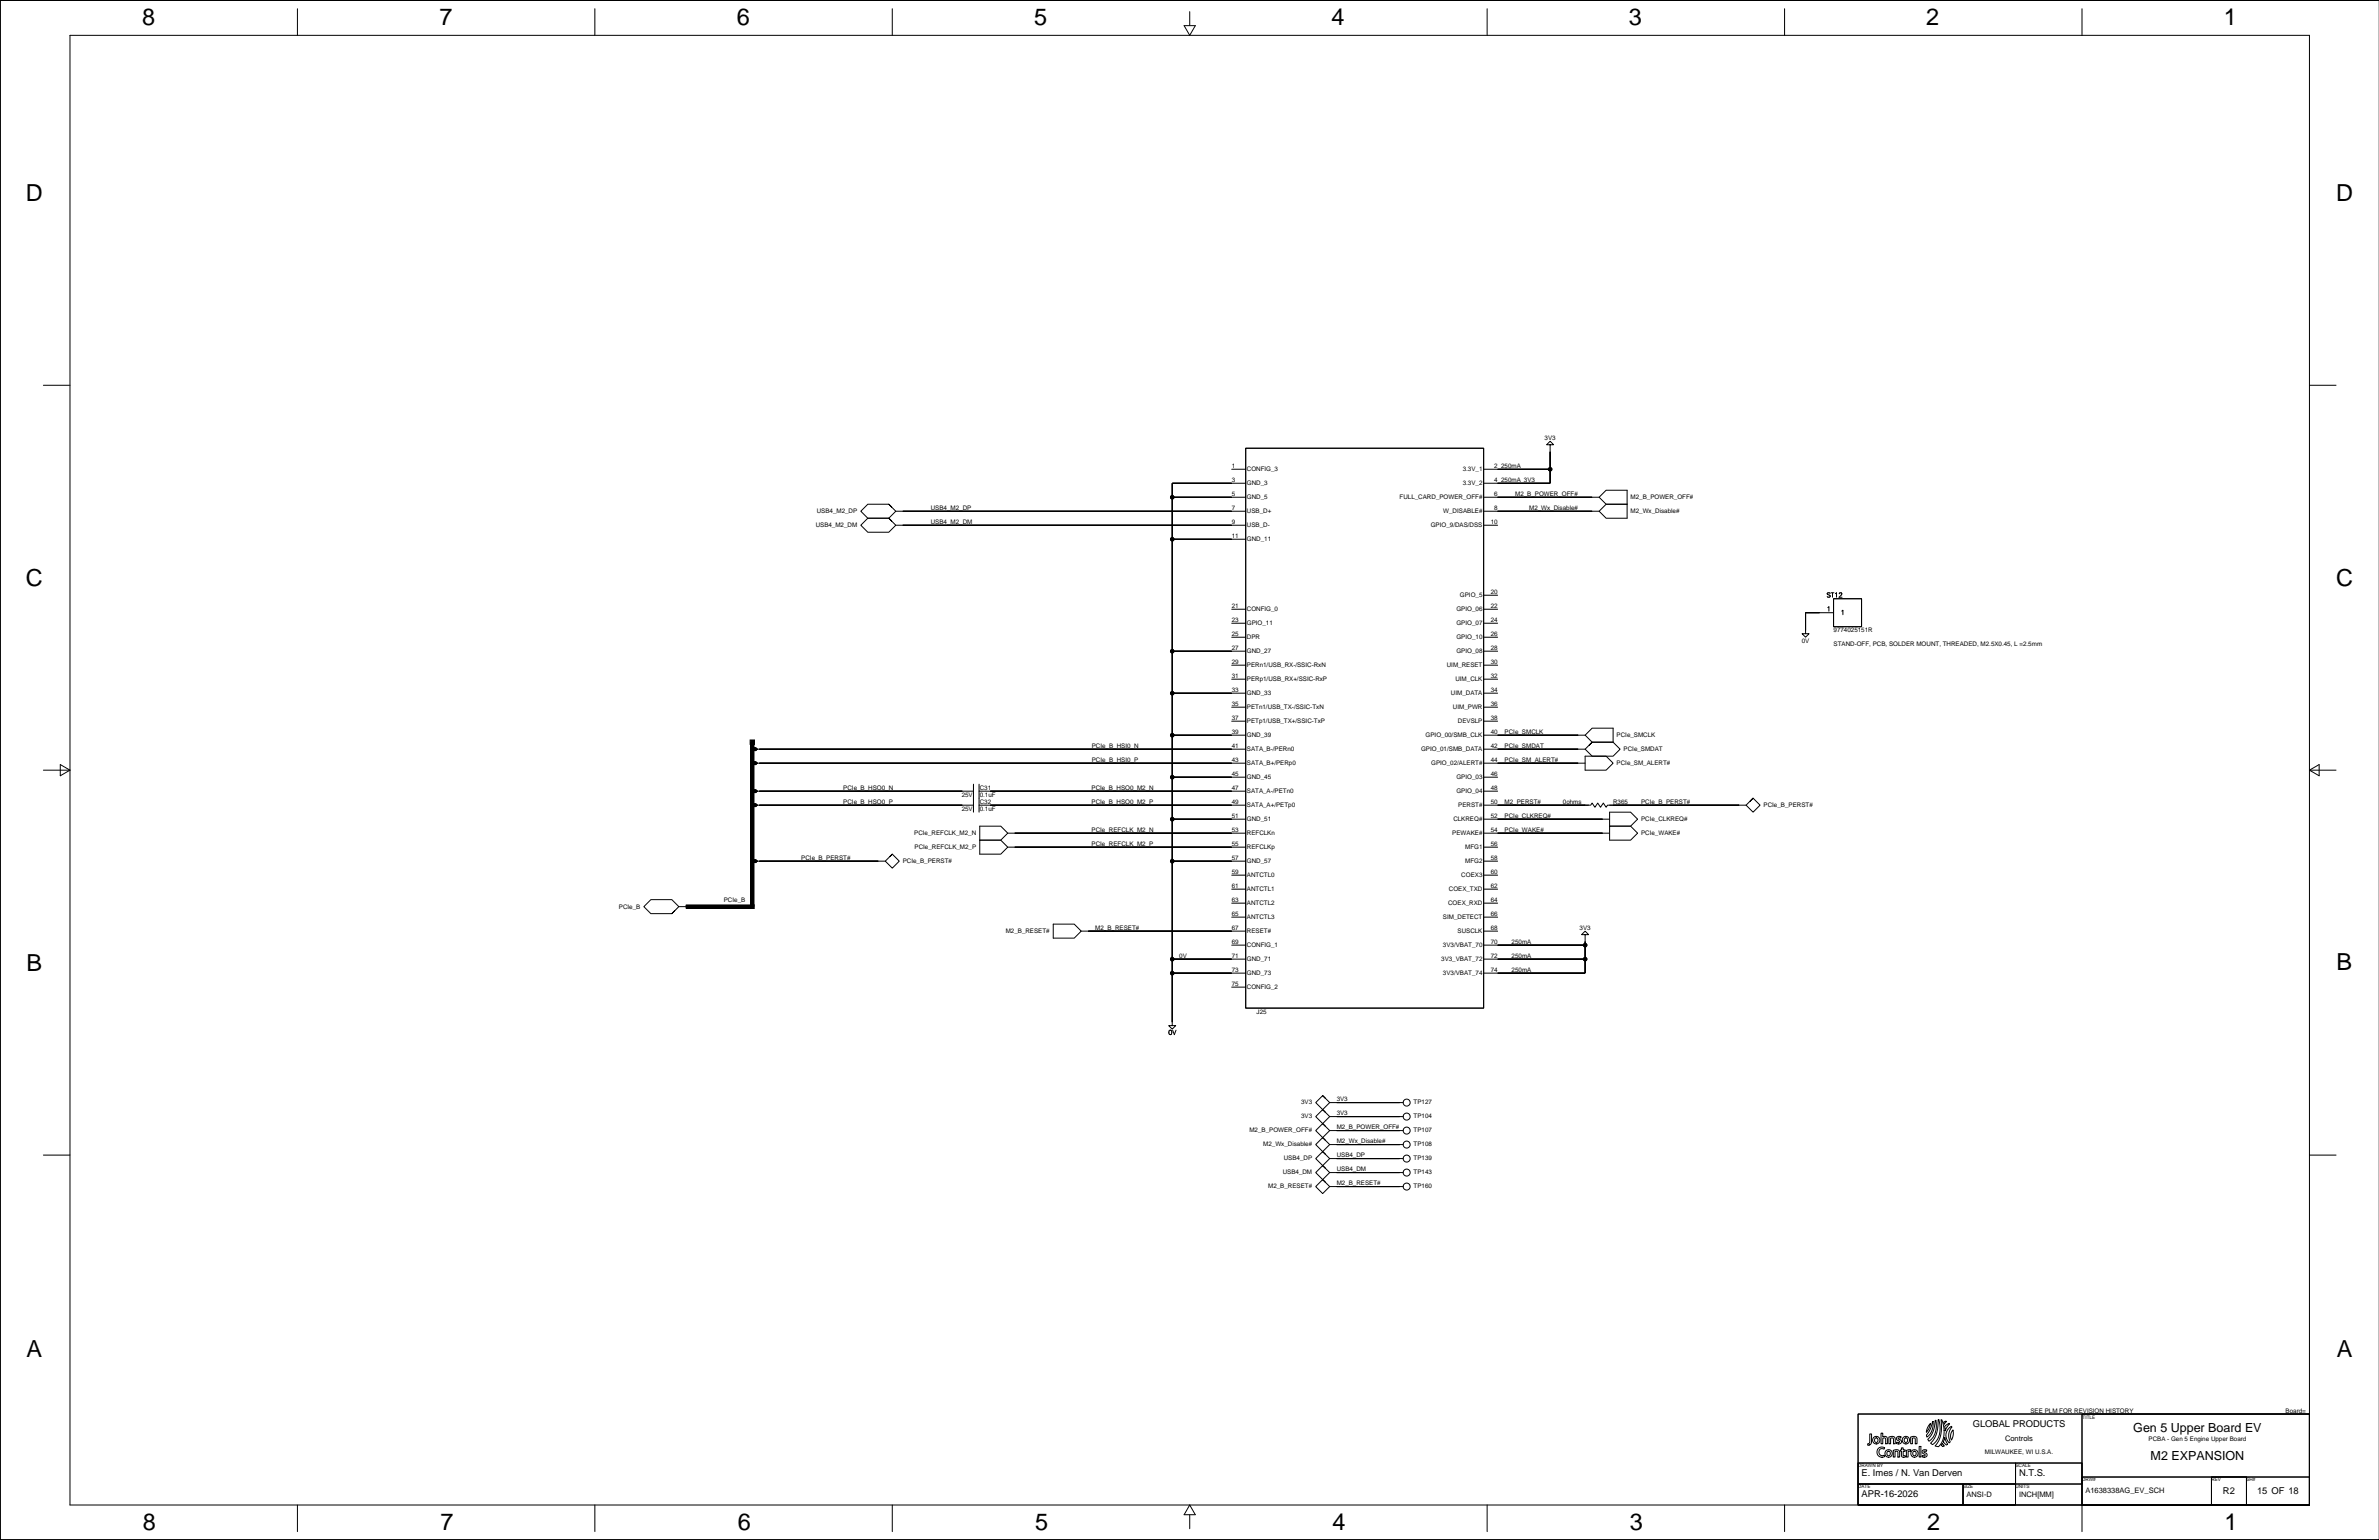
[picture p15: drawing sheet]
<svg xmlns="http://www.w3.org/2000/svg" width="863mm" height="559mm" viewBox="0 0 863 559" stroke-linecap="round" stroke-linejoin="round" font-family="sans-serif">
<defs><g id="words">
<g font-size="8.5">
<text x="51.5" y="9.1">8</text>
<text x="159.4" y="9.1">7</text>
<text x="267.3" y="9.1">6</text>
<text x="375.3" y="9.1">5</text>
<text x="483.2" y="9.1">4</text>
<text x="591.1" y="9.1">3</text>
<text x="699" y="9.1">2</text>
<text x="806.9" y="9.1">1</text>
<text x="9.4" y="73.1">D</text>
<text x="847.7" y="73">D</text>
<text x="9.4" y="212.7">C</text>
<text x="847.7" y="212.6">C</text>
<text x="9.7" y="352.2">B</text>
<text x="847.9" y="352.1">B</text>
<text x="9.7" y="492.3">A</text>
<text x="847.9" y="492.2">A</text>
<text x="51.9" y="555.3">8</text>
<text x="159.8" y="555.3">7</text>
<text x="267.7" y="555.3">6</text>
<text x="375.6" y="555.3">5</text>
<text x="483.5" y="555.3">4</text>
<text x="591.4" y="555.3">3</text>
<text x="699.3" y="555.3">2</text>
<text x="807.2" y="555.3">1</text>
</g>
<g font-size="4.5">
<text x="774.1" y="519.5">Gen 5 Upper Board EV</text>
<text x="780.4" y="529.7">M2 EXPANSION</text>
</g>
<g font-size="3.4">
<text x="715.8" y="517.9">GLOBAL PRODUCTS</text>
<text x="675.5" y="535.7">E. Imes / N. Van Derven</text>
<text x="732.6" y="535.7">N.T.S.</text>
<text x="675.5" y="543.3">APR-16-2026</text>
<text x="806.6" y="542">R2</text>
<text x="819" y="542">15 OF 18</text>
</g>
<g font-size="2.7">
<text x="727.6" y="522.8">Controls</text>
<text x="713.6" y="543.1">ANSI-D</text>
<text x="732.6" y="543.1">INCH[MM]</text>
<text x="756.7" y="541.8">A1638338AG_EV_SCH</text>
</g>
<g font-size="2.5">
<text x="662.8" y="221.2">1</text>
<text x="662.8" y="216.2">ST12</text>
<text x="667.9" y="222.5">1</text>
<text x="423.9" y="374.9">0V</text>
</g>
<g font-size="2.3">
<text x="560.5" y="159.6">3V3</text>
<text x="446.9" y="169.7">1</text>
<text x="452.4" y="170.9">CONFIG_3</text>
<text x="530.8" y="170.9">3.3V_1</text>
<text x="542.2" y="169.7">2</text>
<text x="544.7" y="169.7">250mA</text>
<text x="446.9" y="179.9">5</text>
<text x="446.9" y="174.8">3</text>
<text x="452.4" y="176">GND_3</text>
<text x="530.8" y="176">3.3V_2</text>
<text x="542.2" y="179.9">6</text>
<text x="542.2" y="174.8">4</text>
<text x="544.7" y="174.8">250mA 3V3</text>
<text x="549.8" y="179.9">M2_B_POWER_OFF#</text>
<text x="337.7" y="185">USB4_M2_DP</text>
<text x="446.9" y="185">7</text>
<text x="452.4" y="181.1">GND_5</text>
<text x="507.9" y="181.1">FULL_CARD_POWER_OFF#</text>
<text x="542.2" y="185">8</text>
<text x="554.9" y="185">M2_Wx_Disable#</text>
<text x="591.7" y="181.1">M2_B_POWER_OFF#</text>
<text x="296" y="191.3">USB4_M2_DM</text>
<text x="296.4" y="186.2">USB4_M2_DP</text>
<text x="337.7" y="190.1">USB4_M2_DM</text>
<text x="446.9" y="190.1">9</text>
<text x="452.4" y="186.2">USB_D+</text>
<text x="452.4" y="191.3">USB_D-</text>
<text x="519.2" y="191.3">GPIO_9/DAS/DSS</text>
<text x="523.7" y="186.2">W_DISABLE#</text>
<text x="540.9" y="190.1">10</text>
<text x="591.7" y="186.2">M2_Wx_Disable#</text>
<text x="446.9" y="195.1">11</text>
<text x="452.4" y="196.3">GND_11</text>
<text x="540.9" y="215.5">20</text>
<text x="446.9" y="220.5">21</text>
<text x="452.4" y="221.7">CONFIG_0</text>
<text x="528.5" y="221.7">GPIO_06</text>
<text x="529.8" y="216.7">GPIO_5</text>
<text x="540.9" y="220.5">22</text>
<text x="446.9" y="225.6">23</text>
<text x="452.4" y="226.8">GPIO_11</text>
<text x="528.5" y="226.8">GPIO_07</text>
<text x="540.9" y="225.6">24</text>
<text x="446.9" y="230.7">25</text>
<text x="452.4" y="231.9">DPR</text>
<text x="528.5" y="231.9">GPIO_10</text>
<text x="540.9" y="230.7">26</text>
<text x="653.8" y="233.2">0V</text>
<text x="665.3" y="229.4">9774025151R</text>
<text x="446.9" y="235.8">27</text>
<text x="452.4" y="237">GND_27</text>
<text x="528.5" y="237">GPIO_08</text>
<text x="540.9" y="235.8">28</text>
<text x="665.3" y="234.4">STAND-OFF, PCB, SOLDER MOUNT, THREADED, M2.5X0.45, L =2.5mm</text>
<text x="446.9" y="245.9">31</text>
<text x="446.9" y="240.9">29</text>
<text x="452.4" y="242">PERn1/USB_RX-/SSIC-RxN</text>
<text x="525" y="242">UIM_RESET</text>
<text x="540.9" y="245.9">32</text>
<text x="540.9" y="240.9">30</text>
<text x="446.9" y="251">33</text>
<text x="452.4" y="247.1">PERp1/USB_RX+/SSIC-RxP</text>
<text x="528.1" y="247.1">UIM_CLK</text>
<text x="540.9" y="251">34</text>
<text x="446.9" y="256.1">35</text>
<text x="452.4" y="252.2">GND_33</text>
<text x="452.4" y="257.3">PETn1/USB_TX-/SSIC-TxN</text>
<text x="526.5" y="252.2">UIM_DATA</text>
<text x="527.2" y="257.3">UIM_PWR</text>
<text x="540.9" y="256.1">36</text>
<text x="446.9" y="261.2">37</text>
<text x="452.4" y="262.4">PETp1/USB_TX+/SSIC-TxP</text>
<text x="529" y="262.4">DEVSLP</text>
<text x="540.9" y="261.2">38</text>
<text x="446.9" y="266.2">39</text>
<text x="452.4" y="267.4">GND_39</text>
<text x="517.3" y="267.4">GPIO_00/SMB_CLK</text>
<text x="540.9" y="266.2">40</text>
<text x="546" y="266.2">PCIe_SMCLK</text>
<text x="586.6" y="267.4">PCIe_SMCLK</text>
<text x="396.1" y="271.3">PCIe_B_HSI0_N</text>
<text x="446.9" y="271.3">41</text>
<text x="452.4" y="272.5">SATA_B-/PERn0</text>
<text x="515.7" y="272.5">GPIO_01/SMB_DATA</text>
<text x="540.9" y="271.3">42</text>
<text x="546" y="271.3">PCIe_SMDAT</text>
<text x="589.1" y="272.5">PCIe_SMDAT</text>
<text x="396.1" y="276.4">PCIe_B_HSI0_P</text>
<text x="446.9" y="281.5">45</text>
<text x="446.9" y="276.4">43</text>
<text x="452.4" y="277.6">SATA_B+/PERp0</text>
<text x="519.3" y="277.6">GPIO_02/ALERT#</text>
<text x="540.9" y="281.5">46</text>
<text x="540.9" y="276.4">44</text>
<text x="546" y="276.4">PCIe_SM_ALERT#</text>
<text x="586.6" y="277.6">PCIe_SM_ALERT#</text>
<text x="306" y="286.6">PCIe_B_HSO0_N</text>
<text x="355.5" y="286.5">C31</text>
<text x="396.1" y="286.6">PCIe_B_HSO0_M2_N</text>
<text x="446.9" y="286.6">47</text>
<text x="452.4" y="282.7">GND_45</text>
<text x="452.4" y="287.8">SATA_A-/PETn0</text>
<text x="528.5" y="282.7">GPIO_03</text>
<text x="528.5" y="287.8">GPIO_04</text>
<text x="540.9" y="286.6">48</text>
<text x="306" y="291.6">PCIe_B_HSO0_P</text>
<text x="349" y="289">25V</text>
<text x="355.5" y="289">0.1uF</text>
<text x="355.5" y="291.6">C32</text>
<text x="396.1" y="291.6">PCIe_B_HSO0_M2_P</text>
<text x="446.9" y="291.6">49</text>
<text x="452.4" y="292.8">SATA_A+/PETp0</text>
<text x="529.1" y="292.8">PERST#</text>
<text x="540.9" y="291.6">50</text>
<text x="546" y="291.6">M2_PERST#</text>
<text x="567.1" y="291.6">0ohms</text>
<text x="585.3" y="291.6">R365</text>
<text x="595.5" y="291.6">PCIe_B_PERST#</text>
<text x="639.9" y="292.8">PCIe_B_PERST#</text>
<text x="349" y="294.1">25V</text>
<text x="355.5" y="294.1">0.1uF</text>
<text x="446.9" y="296.7">51</text>
<text x="452.4" y="297.9">GND_51</text>
<text x="527.4" y="297.9">CLKREQ#</text>
<text x="540.9" y="296.7">52</text>
<text x="546" y="296.7">PCIe_CLKREQ#</text>
<text x="595.5" y="297.9">PCIe_CLKREQ#</text>
<text x="331.7" y="303">PCIe_REFCLK_M2_N</text>
<text x="396.1" y="301.8">PCIe_REFCLK_M2_N</text>
<text x="446.9" y="301.8">53</text>
<text x="452.4" y="303">REFCLKn</text>
<text x="527" y="303">PEWAKE#</text>
<text x="540.9" y="301.8">54</text>
<text x="546" y="301.8">PCIe_WAKE#</text>
<text x="595.5" y="303">PCIe_WAKE#</text>
<text x="290.8" y="311.9">PCIe_B_PERST#</text>
<text x="331.8" y="308.1">PCIe_REFCLK_M2_P</text>
<text x="396.1" y="306.9">PCIe_REFCLK_M2_P</text>
<text x="446.9" y="312">57</text>
<text x="446.9" y="306.9">55</text>
<text x="452.4" y="308.1">REFCLKp</text>
<text x="531.6" y="308.1">MFG1</text>
<text x="540.9" y="312">58</text>
<text x="540.9" y="306.9">56</text>
<text x="327.6" y="313.2">PCIe_B_PERST#</text>
<text x="446.9" y="317">59</text>
<text x="452.4" y="313.2">GND_57</text>
<text x="531.6" y="313.2">MFG2</text>
<text x="540.9" y="317">60</text>
<text x="446.9" y="322.1">61</text>
<text x="452.4" y="323.3">ANTCTL1</text>
<text x="452.4" y="318.2">ANTCTL0</text>
<text x="525.7" y="323.3">COEX_TXD</text>
<text x="530.3" y="318.2">COEX3</text>
<text x="540.9" y="322.1">62</text>
<text x="224.6" y="329.7">PCIe_B</text>
<text x="262.6" y="327.2">PCIe_B</text>
<text x="446.9" y="327.2">63</text>
<text x="452.4" y="328.4">ANTCTL2</text>
<text x="525.5" y="328.4">COEX_RXD</text>
<text x="540.9" y="327.2">64</text>
<text x="446.9" y="332.3">65</text>
<text x="452.4" y="333.5">ANTCTL3</text>
<text x="523.6" y="333.5">SIM_DETECT</text>
<text x="540.9" y="332.3">66</text>
<text x="364.9" y="338.5">M2_B_RESET#</text>
<text x="397.4" y="337.4">M2_B_RESET#</text>
<text x="446.9" y="337.4">67</text>
<text x="452.4" y="338.5">RESET#</text>
<text x="528.9" y="338.5">SUSCLK</text>
<text x="540.9" y="337.4">68</text>
<text x="573.2" y="337.4">3V3</text>
<text x="427.9" y="347.5">0V</text>
<text x="446.9" y="347.5">71</text>
<text x="446.9" y="342.4">69</text>
<text x="452.4" y="343.6">CONFIG_1</text>
<text x="523.6" y="343.6">3V3/VBAT_70</text>
<text x="540.9" y="347.5">72</text>
<text x="540.9" y="342.4">70</text>
<text x="548.5" y="342.4">250mA</text>
<text x="548.5" y="347.5">250mA</text>
<text x="446.9" y="352.6">73</text>
<text x="452.4" y="348.7">GND_71</text>
<text x="452.4" y="353.8">GND_73</text>
<text x="523" y="348.7">3V3_VBAT_72</text>
<text x="523.6" y="353.8">3V3/VBAT_74</text>
<text x="540.9" y="352.6">74</text>
<text x="548.5" y="352.6">250mA</text>
<text x="446.9" y="357.7">75</text>
<text x="452.4" y="358.9">CONFIG_2</text>
<text x="456" y="367.8">J25</text>
<text x="472.1" y="400.8">3V3</text>
<text x="485" y="399.6">3V3</text>
<text x="513" y="400.8">TP127</text>
<text x="472.1" y="405.8">3V3</text>
<text x="485" y="404.6">3V3</text>
<text x="513" y="405.8">TP104</text>
<text x="453.4" y="410.9">M2_B_POWER_OFF#</text>
<text x="485" y="409.7">M2_B_POWER_OFF#</text>
<text x="513" y="410.9">TP107</text>
<text x="458.4" y="416">M2_Wx_Disable#</text>
<text x="485" y="414.8">M2_Wx_Disable#</text>
<text x="485" y="419.9">USB4_DP</text>
<text x="513" y="416">TP108</text>
<text x="465.8" y="421.1">USB4_DP</text>
<text x="485" y="425">USB4_DM</text>
<text x="513" y="421.1">TP139</text>
<text x="460.2" y="431.2">M2_B_RESET#</text>
<text x="465.4" y="426.2">USB4_DM</text>
<text x="485" y="430">M2_B_RESET#</text>
<text x="513" y="426.2">TP143</text>
<text x="513" y="431.2">TP160</text>
<text x="736.8" y="512.6">SEE PLM FOR REVISION HISTORY</text>
<text x="829.4" y="512.6">Board=</text>
<text x="720.2" y="527.7">MILWAUKEE, WI U.S.A.</text>
<text x="779.6" y="522.7">PCBA - Gen 5 Engine Upper Board</text>
</g>
<g font-size="1.7">
<text x="755.7" y="514.9">TITLE</text>
<text x="674.2" y="532.4">DRAWN BY</text>
<text x="731.4" y="532.4">SCALE</text>
<text x="755.5" y="537.5">DRW#</text>
<text x="802.5" y="537.5">REV</text>
<text x="815.2" y="537.5">SH#</text>
<text x="674.2" y="540">DATE</text>
<text x="712.3" y="540">SIZE</text>
<text x="731.4" y="540">UNITS</text>
</g>
</g></defs>
<g fill="none" stroke="#000" stroke-width=".36">
<path d="M0 .1h863.3h-863.3v558.7zM25.4 12.8h812.6v533.3h-812.6zM107.9 3.2v9.6M215.9 3.2v9.6M323.8 3.2v9.6M429.7 9.3h4l-2 3.5zM431.7 4.2v5M539.6 3.2v9.6M647.6 3.2v9.6M755.5 3.2v9.6M15.7 139.8h9.7M838 139.8h9.7"/>
<path d="M446.9 170.3h5.1M452 162.7h86.4v203.1h-86.4zM452 175.3h-26.6v196.9h-1.3l1.3 1.2 1.2-1.2h-1.2M538.4 170.3h24.1M562.5 163.9h.1M562.5 161.4h1.3l-1.3-1.3-1.3 1.3h1.3v13.9h-24.1M322.5 183l1 1-1-1h-7.6l-2.6 2.5 2.6 2.5h7.6l2.5-2.5-1.5-1.5M322.5 188l1 1.1-1-1.1h-7.6l-2.6 2.6 2.6 2.5h7.6l2.5-2.5-1.5-1.5M325 185.5h127M325 190.6h127M327.6 185.5h.1M327.6 190.6h.1"/>
<path d="M425.4 195.7h26.6M425.4 180.4h26.6M538.4 180.4h41.9M538.4 185.5h41.9M538.4 190.6h5M577.7 180.4h.1M577.7 185.5h.1M580.3 180.4l2.5-2.5h7.6v10.1h-7.6l-2.5-2.5 2.5-2.5h7.6h-7.6zM538.4 216h5M665.3 217.2h10.2v10.2h-10.2zM425.4 236.3h26.6M446.9 226.1h5.1"/>
<path d="M446.9 231.2h5.1M446.9 221.1h5.1M538.4 236.3h5M538.4 226.1h5M538.4 231.2h5M538.4 221.1h5M655.2 228.7h.1M665.3 222.3h-10.1v7.6h-1.3l1.3 1.3 1.2-1.3h-1.2M425.4 251.5h26.6M446.9 241.4h5.1M446.9 246.5h5.1M446.9 256.6h5.1"/>
<path d="M538.4 251.5h5M538.4 241.4h5M538.4 246.5h5M538.4 256.6h5M15.7 279.5h9.7M21.9 277.4l3.5 2.1-3.5 2zM273 271.8l.5-.5h.8l.5 .5-.5 .6h-.8zM273.5 276.4h.8l.5 .5-.5 .5h-.8l-.5-.5zM274.8 276.9h177.2M274.8 271.8h177.2M275.5 271.8h.1M275.5 276.9h.1"/>
<path d="M425.4 266.8h26.6M446.9 261.7h5.1M538.4 266.8h36.8M538.4 276.9h36.8M538.4 271.8h36.8M538.4 261.7h5M572.6 271.8h.1M572.6 276.9h.1M572.6 266.8h.1M575.2 274.4h7.6l2.5 2.5-2.5 2.6h-7.6zM577.7 269.3l-1 1 1-1h7.6l2.6 2.5-2.6 2.6h-7.6l-2.5-2.6 1.5-1.5M577.7 264.2h7.6v5.1h-7.6l-2.5-2.5z"/>
<path d="M838 279.5h9.7M838 279.5l3.5-2.1v4.1zM273 287.1l.5-.5h.8l.5 .5-.5 .5h-.8zM273 292.2l.5-.5h.8l.5 .5-.5 .5h-.8zM274.8 292.2h78.4M274.8 287.1h78.4M275.5 287.1h.1M275.5 292.2h.1M353.2 284.5v10.2M355.3 292.2h96.7M355.3 287.1h96.7M355.3 284.5v10.2"/>
<path d="M355.5 299.8h7.6l2.6 2.5-2.6 2.6h-7.6h7.6l2.6 2.5-2.6 2.5h-7.6zM425.4 282h26.6M425.4 297.2h26.6M538.4 282h5M538.4 297.2h45.7M538.4 292.2h38M538.4 287.1h5M575.2 292.2h2l.5-.8 1 1.5 1-1.5 1.1 1.5 1-1.5 1 1.5 .5-.7h2M581.5 297.2h.1M584.1 294.7h7.6l2.5 2.5-2.5 2.6h-7.6h7.6l2.5 2.5-2.5 2.6h-7.6zM584.1 292.2h49.5M636.1 289.6l-1 1 1-1 2.6 2.6-2.6 2.5-2.5-2.5 1.5-1.6"/>
<path d="M273.5 312h.8l.5 .5-.5 .5h-.8l-.5-.5zM274.8 312.5h46.4M275.5 312.5h.1M323.8 309.9l-1 1.1 1-1.1 2.5 2.6-2.5 2.5-2.6-2.5 1.6-1.5M365.7 302.3h86.3M365.7 307.4h86.3M368.2 307.4h.1M368.2 302.3h.1M425.4 312.5h26.6M446.9 317.6h5.1M538.4 312.5h5M538.4 302.3h45.7"/>
<path d="M538.4 307.4h5M538.4 317.6h5M581.5 302.3h.1M244.8 330.5l1.5-1.5-2.5-2.6h-7.6l-2.6 2.6 2.6 2.5h7.6l1-1-1 1M246.3 329h2.6M248.9 329h.1M382.2 335.3h7.6l2.5 2.6-2.5 2.5h-7.6zM392.3 337.9h59.7M394.9 337.9h.1M446.9 322.6h5.1M446.9 327.7h5.1M446.9 332.8h5.1"/>
<path d="M538.4 337.9h5M538.4 322.6h5M538.4 327.7h5M538.4 332.8h5M575.2 339.1h1.2l-1.2-1.2-1.3 1.2h1.3v14h-36.8M425.4 348h26.6M425.4 353.1h26.6M446.9 342.9h5.1M446.9 358.2h5.1M538.4 348h36.8M538.4 342.9h36.8M575.2 341.7h.1"/>
<path d="M425.4 370.9h.1M480 397.5l1 1.1-1-1.1-2.6 2.6 2.6 2.5 2.5-2.5-1.5-1.5M15.7 419.1h9.7M480 402.6l1 1-1-1-2.6 2.6 2.6 2.5 2.5-2.5-1.5-1.6M480 407.7l1 1-1-1-2.6 2.5 2.6 2.6 2.5-2.6-1.5-1.5M480 412.8l1 1-1-1-2.6 2.5 2.6 2.6 2.5-2.6-1.5-1.5M480 417.9l1 1-1-1-2.6 2.5 2.6 2.5 2.5-2.5-1.5-1.5M482.5 405.2h26.7M482.5 410.2h26.7M482.5 415.3h26.7M482.5 400.1h26.7M838 419.1h9.7"/>
<path d="M480 422.9l1 1.1-1-1.1-2.6 2.6 2.6 2.5 2.5-2.5-1.5-1.5M480 428l1 1-1-1-2.6 2.6 2.6 2.5 2.5-2.5-1.5-1.6M482.5 420.4h26.7M482.5 425.5h26.7M482.5 430.6h26.7M674.2 513.1h163.8v33h-163.8zM700.3 516.7l.2-.2-.5 1.8-1 1.4 .5-1.7zM701.2 515.9l.2-.1a6.1 6.1 0 0 1-2.2 5.7l-.2-.8a9.6 9.6 0 0 0 2.2-4.8zM702.2 515.4h.2a7.2 7.2 0 0 1-2.5 7.6l-.4-.7a9.5 9.5 0 0 0 2.7-6.9zM703.2 515.2h.3a7.8 7.8 0 0 1-2.3 9l-.7-.6a10.6 10.6 0 0 0 2.7-8.4zM704.3 515.2h.3a9.4 9.4 0 0 1-1.1 9.6l-1.3-.1a11.1 11.1 0 0 0 2.1-9.5zM705.3 516l.7-.3 .3 .1-.8 .9z"/>
<path d="M705.7 517.5l1.5-1 .3 .2-1 1.1-.6 1.4zM707.3 518.1l.8-.6 .1 .3a4.9 4.9 0 0 0-.5 5.4l-.4 .3a3.6 3.6 0 0 1 0-5.4zM708.6 519l.1-.1a4.9 4.9 0 0 1-.6 3.6 3.1 3.1 0 0 1 .5-3.5zM755.5 513.1h82.5v33h-82.5zM674.2 538.5h38.1v7.6h-38.1zM674.2 530.9h57.2v7.6h-57.2zM678.5 520.3h.6v2.6a1.38 1.38 0 0 1-1.3 1.6l-.1-.6 .6-.2 .1-.4zM680.4 521.9a.71 .71 0 0 1 1 .7 .71 .71 0 0 1-1.1 .5zM681.6 525.6a1.98 1.98 0 0 1 2.3-.3l-.2 .5a1.26 1.26 0 0 0-1.9 1.2 1.26 1.26 0 0 0 1.9 1l.2 .5a1.89 1.89 0 0 1-2.5-.4 1.89 1.89 0 0 1 .2-2.5zM682.6 520h.6v1.4a1.06 1.06 0 0 1 1.7 .7v1.8h-.7v-1.7a.6 .6 0 0 0-.4-.5 .6 .6 0 0 0-.6 .2v2h-.6zM684.9 526.7a.71 .71 0 0 1 1 .7 .71 .71 0 0 1-1.1 .6zM685.4 521.5a1.51 1.51 0 0 1 2.3 .6v1.8h-.6v-1.7l-.5-.4-.6 .1v2h-.6z"/>
<path d="M687 526.3a1.51 1.51 0 0 1 2.3 .7v1.7h-.6v-1.7l-.5-.4-.6 .1v2h-.6zM688.2 521.6l.8-.4 .9 .2-.2 .4h-.9a.59 .59 0 0 0 .8 .7 .9 .9 0 0 1 .2 1.2 .9 .9 0 0 1-1.3 .2l-.4-.1 .1-.5h1a.6 .6 0 0 0-.7-.7l-.3-.4zM690 525.4h.6v.7h.7v.5h-.7v1.5h.7l.2 .6-.9 .1-.6-.4v-1.8h-.3zM691.2 521.9a.71 .71 0 0 1 1 .7 .71 .71 0 0 1-1.1 .5zM691.7 526.3l1.7-.2-.2 .5h-.8v2.1h-.6zM693.3 521.5a1.51 1.51 0 0 1 2.3 .6v1.8h-.6v-1.7l-.5-.4-.6 .1v2h-.6zM694.3 526.7a.71 .71 0 0 1 1 .7 .71 .71 0 0 1-1.1 .6zM696.4 524.9h.6v3.8h-.6zM697.5 526.4l.8-.4 .9 .2-.2 .5h-.9a.59 .59 0 0 0 .8 .6 .9 .9 0 0 1 .2 1.3 .9 .9 0 0 1-1.3 .1l-.4-.1 .2-.5h1a.6 .6 0 0 0-.8-.7l-.3-.3zM704.8 523.8l.7 .9-.6 .2-.5-.5zM705.7 521.6l1.1 2.4-.5 .3-1.1-1.1zM712.3 538.5h19.1v7.6h-19.1z"/>
<path d="M731.4 530.9h24.1v7.6h-24.1zM755.5 535.9h82.5v10.2h-82.5zM802.5 535.9h12.7v10.2h-12.7zM0 558.8h863.3M107.9 546.1v9.7M215.9 546.1v9.7M323.8 546.1v9.7M431.7 546.1l2 3.5h-4zM431.7 549.7v5M539.6 546.1v9.7M647.6 546.1v9.7M755.5 546.1v9.7"/>
<circle cx="562.5" cy="170.3" r=".63"/>
<circle cx="425.4" cy="195.7" r=".63"/>
<circle cx="425.4" cy="180.4" r=".63"/>
<circle cx="425.4" cy="236.3" r=".63"/>
<circle cx="425.4" cy="251.5" r=".63"/>
<circle cx="425.4" cy="266.8" r=".63"/>
<circle cx="425.4" cy="282" r=".63"/>
<circle cx="425.4" cy="297.2" r=".63"/>
<circle cx="425.4" cy="312.5" r=".63"/>
<circle cx="425.4" cy="353.1" r=".63"/>
<circle cx="425.4" cy="348" r=".63"/>
<circle cx="575.2" cy="342.9" r=".63"/>
<circle cx="575.2" cy="348" r=".63"/>
<circle cx="510.4" cy="415.3" r="1.27"/>
<circle cx="510.4" cy="400.1" r="1.27"/>
<circle cx="510.4" cy="410.2" r="1.27"/>
<circle cx="510.4" cy="405.2" r="1.27"/>
<circle cx="510.4" cy="420.4" r="1.27"/>
<circle cx="510.4" cy="425.5" r="1.27"/>
<circle cx="510.4" cy="430.6" r="1.27"/>
<circle cx="680.8" cy="522.6" r="1.35"/>
<circle cx="685.3" cy="527.4" r="1.35"/>
<circle cx="691.6" cy="522.6" r="1.35"/>
<circle cx="694.7" cy="527.4" r="1.35"/>
</g>
<g fill="#000" stroke="#000" stroke-width=".36">
<path d="M425.4 175.3v5.1z" fill-rule="evenodd"/>
<path d="M425.4 175.3h21.5z" fill-rule="evenodd"/>
<path d="M543.4 175.3h19.1z" fill-rule="evenodd"/>
<path d="M562.5 170.3v5z" fill-rule="evenodd"/>
<path d="M543.4 170.3h19.1z" fill-rule="evenodd"/>
<path d="M562.5 163.9v6.4z" fill-rule="evenodd"/>
<path d="M425.4 180.4v15.3z" fill-rule="evenodd"/>
<path d="M425.4 195.7v40.6z" fill-rule="evenodd"/>
<path d="M425.4 195.7h21.5z" fill-rule="evenodd"/>
<path d="M425.4 180.4h21.5z" fill-rule="evenodd"/>
<path d="M327.6 185.5h119.3z" fill-rule="evenodd"/>
<path d="M327.6 190.6h119.3z" fill-rule="evenodd"/>
<path d="M543.4 180.4h34.3z" fill-rule="evenodd"/>
<path d="M543.4 185.5h34.3z" fill-rule="evenodd"/>
<path d="M425.4 236.3v15.2z" fill-rule="evenodd"/>
<path d="M425.4 236.3h21.5z" fill-rule="evenodd"/>
<path d="M655.2 222.3v6.4z" fill-rule="evenodd"/>
<path d="M655.2 222.3h5z" fill-rule="evenodd"/>
<path d="M425.4 251.5v15.3z" fill-rule="evenodd"/>
<path d="M425.4 251.5h21.5z" fill-rule="evenodd"/>
<path d="M272.2 268.5h1.6v1.6h-1.6z" fill-rule="evenodd"/>
<path d="M273 271.8l.5-.5h.8l.5 .5-.5 .6h-.8z" fill-rule="evenodd"/>
<path d="M273.5 276.4h.8l.5 .5-.5 .5h-.8l-.5-.5z" fill-rule="evenodd"/>
<path d="M425.4 266.8v15.2z" fill-rule="evenodd"/>
<path d="M425.4 266.8h21.5z" fill-rule="evenodd"/>
<path d="M275.5 271.8h171.4z" fill-rule="evenodd"/>
<path d="M275.5 276.9h171.4z" fill-rule="evenodd"/>
<path d="M543.4 276.9h29.2z" fill-rule="evenodd"/>
<path d="M543.4 266.8h29.2z" fill-rule="evenodd"/>
<path d="M543.4 271.8h29.2z" fill-rule="evenodd"/>
<path d="M273 287.1l.5-.5h.8l.5 .5-.5 .5h-.8z" fill-rule="evenodd"/>
<path d="M273 292.2l.5-.5h.8l.5 .5-.5 .5h-.8z" fill-rule="evenodd"/>
<path d="M275.5 287.1h73.7z" fill-rule="evenodd"/>
<path d="M275.5 292.2h73.7z" fill-rule="evenodd"/>
<path d="M425.4 297.2v15.3z" fill-rule="evenodd"/>
<path d="M425.4 282v15.2z" fill-rule="evenodd"/>
<path d="M425.4 282h21.5z" fill-rule="evenodd"/>
<path d="M425.4 297.2h21.5z" fill-rule="evenodd"/>
<path d="M359.3 287.1h87.6z" fill-rule="evenodd"/>
<path d="M359.3 292.2h87.6z" fill-rule="evenodd"/>
<path d="M543.4 292.2h31.8z" fill-rule="evenodd"/>
<path d="M543.4 297.2h38.1z" fill-rule="evenodd"/>
<path d="M585.3 292.2h45.7z" fill-rule="evenodd"/>
<path d="M273.5 312h.8l.5 .5-.5 .5h-.8l-.5-.5z" fill-rule="evenodd"/>
<path d="M275.5 312.5h43.2z" fill-rule="evenodd"/>
<path d="M425.4 312.5v35.5z" fill-rule="evenodd"/>
<path d="M425.4 312.5h21.5z" fill-rule="evenodd"/>
<path d="M368.2 302.3h78.7z" fill-rule="evenodd"/>
<path d="M368.2 307.4h78.7z" fill-rule="evenodd"/>
<path d="M543.4 302.3h38.1z" fill-rule="evenodd"/>
<path d="M272.3 328.3h1.4v1.4h-1.4z" fill-rule="evenodd"/>
<path d="M394.9 337.9h52z" fill-rule="evenodd"/>
<path d="M425.4 348v5.1z" fill-rule="evenodd"/>
<path d="M425.4 353.1v17.8z" fill-rule="evenodd"/>
<path d="M425.4 348h21.5z" fill-rule="evenodd"/>
<path d="M425.4 353.1h21.5z" fill-rule="evenodd"/>
<path d="M575.2 341.7v1.2z" fill-rule="evenodd"/>
<path d="M575.2 348v5.1z" fill-rule="evenodd"/>
<path d="M575.2 342.9v5.1z" fill-rule="evenodd"/>
<path d="M543.4 342.9h31.8z" fill-rule="evenodd"/>
<path d="M543.4 348h31.8z" fill-rule="evenodd"/>
<path d="M543.4 353.1h31.8z" fill-rule="evenodd"/>
<path d="M485 400.1h22.9z" fill-rule="evenodd"/>
<path d="M485 405.2h22.9z" fill-rule="evenodd"/>
<path d="M485 410.2h22.9z" fill-rule="evenodd"/>
<path d="M485 415.3h22.9z" fill-rule="evenodd"/>
<path d="M485 420.4h22.9z" fill-rule="evenodd"/>
<path d="M485 425.5h22.9z" fill-rule="evenodd"/>
<path d="M485 430.6h22.9z" fill-rule="evenodd"/>
<circle cx="562.5" cy="170.3" r=".63"/>
<circle cx="425.4" cy="195.7" r=".63"/>
<circle cx="425.4" cy="180.4" r=".63"/>
<circle cx="425.4" cy="236.3" r=".63"/>
<circle cx="425.4" cy="251.5" r=".63"/>
<circle cx="425.4" cy="266.8" r=".63"/>
<circle cx="425.4" cy="282" r=".63"/>
<circle cx="425.4" cy="297.2" r=".63"/>
<circle cx="425.4" cy="312.5" r=".63"/>
<circle cx="425.4" cy="353.1" r=".63"/>
<circle cx="425.4" cy="348" r=".63"/>
<circle cx="575.2" cy="342.9" r=".63"/>
<circle cx="575.2" cy="348" r=".63"/>
</g>
<g fill="#000" stroke="#000" stroke-width="1.3" stroke-linecap="butt">
<path d="M273 269.3v59.7z" fill-rule="evenodd"/>
<path d="M248.9 329h24.1z" fill-rule="evenodd"/>
</g>
<path d="M273 269.3v59.7h-24.1" fill="none" stroke="#000" stroke-width="1.3" stroke-linecap="butt"/>
<use href="#words"/>
</svg>
